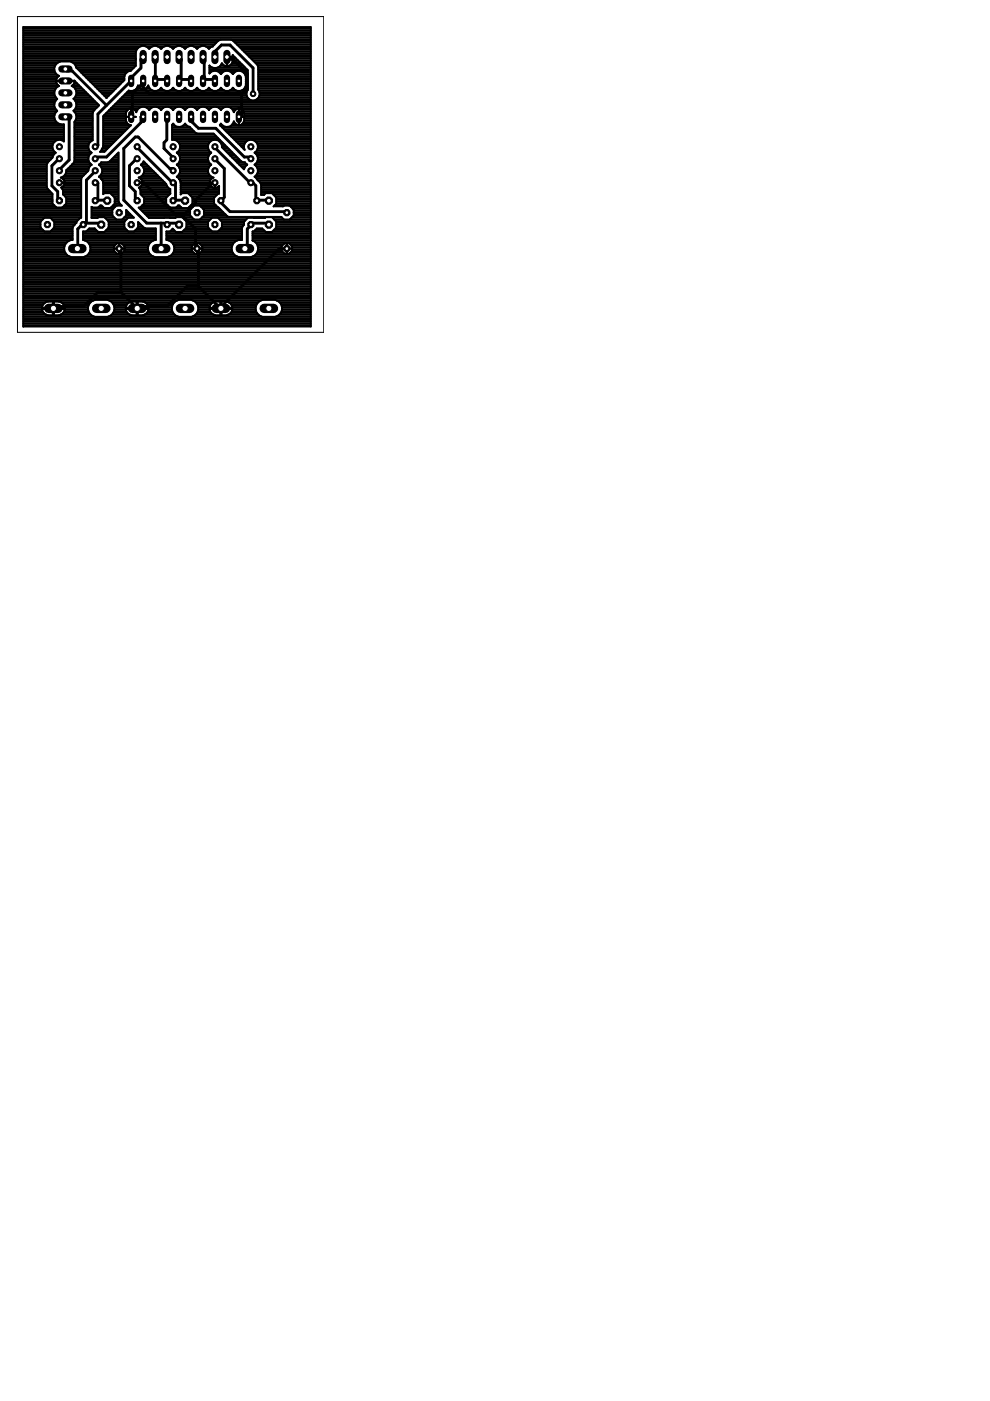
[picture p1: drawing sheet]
<svg xmlns="http://www.w3.org/2000/svg" width="210mm" height="297mm" viewBox="0 0 210 297" stroke-linecap="round" stroke-linejoin="round" font-family="sans-serif">
<g fill="none" stroke="#000" stroke-width=".61">
<path d="M13.9 14.6l.2 .4h1.2l7.3 7.3M30.4 12.1l-.5 .5v1.8l-2.4 2.4 .3 .4-5.2 5.1M32.9 12.1v4.7M32.9 16.8h2.5v.4M32.9 16.8v.4M38 12.1l.4 .5v4.2M38.4 16.8h1.9l.2 .4M38.4 16.8l-.4 .4M43.1 12.1l.2 .5v4.2M43.3 16.8h1.8l.5 .4M43.3 16.8l-.2 .4M45.6 12.1l.1-.1v-1.2l1.2-1.3h1.9l4.9 4.9v5.5"/>
<path d="M48.1 12.1l.1 .5h1.2l3 3v3.1l-1.2 1.2M51.2 19.9h-19.5l-1.8-1.8 .5-.9 .1 .3-2.4 2.4v4.9h-.3M51.2 19.9v4.9h-.5M12.6 33.7l-1.6 1.4v4.3l1.2 1.2v1.8l.4 .1M13.9 24.8h.2l.6 .6v8.5l-1.9 1.8-.2 .5M20.2 38.7l.6 .1v3.6M20.2 36.2l-1.9 2v9.1M22.6 22.3l-1.8 1.9v6.7l-.6 .2M29.1 38.7l1.4 .1 6.7 6.7h1.8l2.5-2.4v-.7l3.6-3.6 .5-.1M29.1 33.7l-1.6 1.4v4.3l1.2 1.2v1.8l.4 .1M29.1 31.1l7.5 7.7h.6v3.6M30.4 24.8h-.5v1.2l-7.3 7.3h-1.8l-.6 .4"/>
<path d="M35.4 24.8v4.9l-.6 .5v1.3l1.8 1.8 .1 .4M36.7 36.2l-.1-.5h-.6l-6.7-6.7h-.6l-2.5 2.5v10.9l4.9 4.9h4.3v.3l.6-.3h1.8l.2 .3M40.5 24.8h.4v1.2l1.2 1.2h3.6l6.1 6.1h1.2l.2 .4M45.6 31.1l.1 .4 7.3 7.3h.7l.6 .6v3l2.7 .1M45.6 33.7l2 2v6.1l-.8 .7 .1 .6 1.9 1.8h11.5l.5 .2M20.8 42.4l1.9 .1M20.8 42.4l-.6 .1M21.5 47.6l-.1-.3h-3.7v.3l-1.2 .9-.1 4.2M25.3 52.7l.3 .1v9.1M34.2 47.3v5.4M37.2 42.4l2 .1M37.2 42.4l-.5 .1"/>
<path d="M38.4 45.5l3.1 3v3.7l.3 .5 .3 .1v7.9M57 47.6l-.3-.3h-3l-.5 .3-.8 .9v3.7l-.5 .5M60.8 52.7l-1.7 .1-12.2 12.2-.1 .4-4.7-4.7M25.6 61.9h-4.8l-3.1 3.1h-6.1l-.3 .4M42.1 60.7h-2.5l-4.2 4.3h-6.1l-.2 .4-3.5-3.5"/>
</g>
<g fill="none" stroke="#000" stroke-width=".42">
<path d="M4.9 5.7h61v63.5h-61zM4.9 15h6.7M4.9 19.9h6.6M4.9 19.5h6.6M4.9 19.2h6.7M4.9 18.8h6.9M4.9 18.4h7.2M4.9 18.1h7.4M4.9 17.7h7.1M4.9 17.3h7M4.9 16.9h7M4.9 16.6h7.1"/>
<path d="M4.9 16.2h7.5M4.9 15.8h7.1M4.9 15.4h6.8M4.9 14.7h6.6M4.9 14.3h6.6M4.9 13.9h6.8M4.9 13.5h7M4.9 13.2h7.5M4.9 12.8h23.9M4.9 12.4h23.9M4.9 12.1h23.9M4.9 11.7h23.9"/>
<path d="M4.9 11.3h23.9M4.9 10.9h23.9M4.9 10.6h24.1M4.9 10.2h24.4M4.9 9.8h25M4.9 9.4h40.6M4.9 9.1h40.9M4.9 8.7h41.3M4.9 8.3h61M4.9 7.9h61M4.9 7.6h61M4.9 7.2h61"/>
<path d="M4.9 6.8h61M4.9 6.4h61M4.9 6.1h61M11.5 14.3l.3-.6 .4-.4 .6-.3h2.1l.6 .3 .5 .4 .2 .6M11.5 14.3a1.57 1.57 0 0 0 1 1.8l-.5 .4-.1 .6 1.9 .1h-1.9M11.8 18.8a1.56 1.56 0 0 0 .3 2.2l-.6 .9v.6M11.9 17.2v.1M11.9 17.3l.1 .3M12 17.6l.5 .6-.7 .6M15.3 13.2h13.5M15.5 18.1h1.2M15.6 18.4h1.5"/>
<path d="M15.7 17.7h.6M15.7 17.6l-.5 .6 .8 .6M15.8 13.5h13M15.8 17.2l-1.9-.1h1.9l5.2 5.2-1.2 1.2-.2 .4v5.9a1.47 1.47 0 0 0-.9 1.2 1.47 1.47 0 0 0 .7 1.4M15.8 17.3l-.1 .3M15.8 17.2v.1M15.8 17.3h.2M15.9 18.8h1.6M16 18.8a1.59 1.59 0 0 1-.4 2.2l.4 .3 .2 .6v.6M16 13.9h12.8M16.1 19.2h1.7M16.2 14.3l6.4 6.5 3.8-3.9"/>
<path d="M16.2 19.9h2.4M16.2 19.5h2M16.2 14.3h12.2M16.5 14.7h11.5M16.9 15h10.6M17.3 15.4h9.5M17.6 15.8h8.9M18 16.2h8.4M18.4 16.6h8M18.8 16.9h7.6M19.1 17.3h6.9M19.5 17.7h6.2"/>
<path d="M19.9 18.1h5.4M20.3 18.4h4.6M20.6 18.8h4M21 19.2h3.2M21.4 19.5h2.4M21.8 19.9h1.6M26.3 16.7l.1 .2M26.4 16.7h-.1M26.6 19.9h25.7M26.9 19.5h25.4M28.4 19.2h3.9M28.8 12.4v1.5"/>
<path d="M28.8 12.4h.1M28.8 13.9l-1.1 1.1a1.4 1.4 0 0 0-1.3 1.7M28.9 18.8h.9M29.1 18.4h.3M29.4 18.4l-.1-.3a1.45 1.45 0 0 1-2 1.1l-5.4 5.4v6.5l-.2 .4M30.4 17.2v1.7M30.4 17.2h.1M30.4 18.8h.1M30.4 18.4h.1M30.4 18.1h.1M30.4 17.7h.1M30.4 17.3h.1"/>
<path d="M30.8 9.8h1.6M30.9 18.8h.9M31.3 18.4h.2M31.5 10.2h.3M33.4 9.8h1.5M33.5 19.2h1.4M34 18.8h.3M34 10.2h.3M35.9 9.8h1.6M36 19.2h1.4M36.5 10.2h.4M36.5 18.8h.4"/>
<path d="M38.4 9.8h1.6M38.5 19.2h1.4M39.1 10.2h.3M39.1 18.8h.3M41 9.8h1.6M41.1 19.2h1.4M41.6 10.2h.4M41.6 18.8h.3M43.5 9.8h1.6M43.6 19.2h1.4M44.1 10.2h.4M44.2 18.8h.3"/>
<path d="M44.4 15h.8M44.4 15.4h.2M44.4 14.7h7.9M44.4 14.3h.6M44.4 13.9h.1M45.1 9.8l-.8 .6a1.52 1.52 0 0 0-2.5 0 1.55 1.55 0 0 0-2.6 0 1.55 1.55 0 0 0-2.5 0 1.54 1.54 0 0 0-2.5 0 1.54 1.54 0 0 0-2.6 0 1.58 1.58 0 0 0-1.6-.7 1.58 1.58 0 0 0-1.2 1.3v1.4M45.1 9.8l1.2-1.2 .4-.2h2.3l.4 .2 5.2 5.2 .2 .4v4.8a1.3 1.3 0 0 1 0 1.7M45.1 9.8h.1M46 15h1.8M46.2 19.2h1.3M46.2 14.3h5.8M46.6 15.4h.5"/>
<path d="M46.7 18.8h.3M46.7 13.9h.9M46.9 15.7a1.5 1.5 0 0 1 2.5 0M46.9 15.7h-.1M47 13.5h.1M48.1 13.9h.1M48.1 13.5h.1M48.1 13.2h.1M48.1 12.8h.1M48.1 12.4h.1M48.2 12.1h1.5M48.5 15h1.8"/>
<path d="M48.7 13.9h2.9M48.7 19.2h1.4M49.1 13.5h2.1M49.1 15.4h.5M49.2 18.8h.4M49.3 13.2h1.5M49.3 11.7v.3h-1.1v2.1a1.22 1.22 0 0 0 1.1-1.2v-.8h-1.2v2a1.14 1.14 0 0 1-1-.7 1.56 1.56 0 0 1-2.7 .5v1.7a1.48 1.48 0 0 1 2.4 .1M49.3 11.7l3.2 3.2v4.1a1.35 1.35 0 0 0 0 1.7M49.3 12.8h1.2M49.3 12.4h.8M49.3 11.7h.1M49.4 15.7a1.51 1.51 0 0 1 1.6-.7 1.51 1.51 0 0 1 1.1 1.2v1.9a1.51 1.51 0 0 1-1.2 1.2 1.51 1.51 0 0 1-1.5-.7 1.49 1.49 0 0 1-2.6 0 1.49 1.49 0 0 1-2.5 0 1.48 1.48 0 0 1-2.5 0 1.5 1.5 0 0 1-2.6 0 1.49 1.49 0 0 1-2.5 0 1.49 1.49 0 0 1-2.5 0 1.49 1.49 0 0 1-1.6 .7 1.49 1.49 0 0 1-1.2-1.2 1.12 1.12 0 0 1-.9 .8 1.12 1.12 0 0 1-1.1-.5"/>
<path d="M49.4 15.7h.1M49.5 8.7h16.4M49.9 9.1h16M50.2 9.4h15.7M50.6 9.8h15.3M51 15h1.5M51 10.2h14.9M51.2 19.2h1.3M51.4 10.6h14.5M51.7 15.4h.8M51.8 18.8h.7M51.8 10.9h14.1"/>
<path d="M52 15.8h.5M52 18.4h.5M52.1 16.2h.4M52.1 18.1h.4M52.1 17.7h.4M52.1 17.3h.4M52.1 16.9h.4M52.1 16.6h.4M52.1 11.3h13.8M52.5 11.7h13.4M52.9 12.1h13M53.3 12.4h12.6"/>
<path d="M53.6 12.8h12.3M54 13.2h11.9M54.4 13.5h11.5M54.7 13.9h11.2M54.8 15h11.1M54.8 18.8h11.1M54.8 18.4h11.1M54.8 18.1h11.1M54.8 17.7h11.1M54.8 17.3h11.1M54.8 16.9h11.1M54.8 16.6h11.1"/>
<path d="M54.8 16.2h11.1M54.8 15.8h11.1M54.8 15.4h11.1M54.8 14.7h11.1M54.8 14.3h11.1M54.9 19.2h11M55 19.5h10.9M55.1 19.9h10.8M4.9 29.7h8.6M4.9 39.8h5M4.9 23.3h7M4.9 39.4h5"/>
<path d="M4.9 39h5M4.9 38.7h5M4.9 38.3h5M4.9 37.9h5M4.9 37.5h5M4.9 37.1h5M4.9 36.8h5M4.9 36.4h5M4.9 36h5M4.9 35.6h5M4.9 35.3h5M4.9 34.9h5"/>
<path d="M4.9 34.5h5.2M4.9 34.1h5.5M4.9 33.8h5.9M4.9 33.4h6.2M4.9 33h6.4M4.9 32.7h6.6M4.9 32.3h6.8M4.9 31.9h6.4M4.9 31.5h6.3M4.9 31.2h6.2M4.9 30.8h6.2M4.9 30.4h6.4"/>
<path d="M4.9 30h6.7M4.9 29.3h8.6M4.9 28.9h8.6M4.9 28.5h8.6M4.9 28.2h8.6M4.9 27.8h8.6M4.9 27.4h8.6M4.9 27h8.6M4.9 26.7h8.6M4.9 26.3h7.7M4.9 25.9h7.1M4.9 25.5h6.8"/>
<path d="M4.9 25.2h6.7M4.9 24.8h6.6M4.9 24.4h6.6M4.9 24h6.8M4.9 23.7h7.1M4.9 22.9h6.8M4.9 22.5h6.6M4.9 22.2h6.6M4.9 21.8h6.7M4.9 21.4h6.8M4.9 21h7.2M4.9 20.7h7"/>
<path d="M4.9 20.3h6.7M9.9 34.9v4.7l.2 .4 1 1.1v1.3M10.1 34.5l-.2 .4M11.1 30.8v.6l.2 .6 .4 .4M11.5 22.5l.3 .6 .3 .4a1.62 1.62 0 0 0-.4 2 1.62 1.62 0 0 0 1.8 .9v3.6l-.6-.3M11.7 32.4l-.4 .4-.2 .6-1 1.1M11.7 32.4h.1M12.3 29.7l-.6 .2-.6 .9M12.6 38.7h1.1M12.6 38.7v.1M13.3 37.5h4.1M13.3 37.9h3.9"/>
<path d="M13.5 39.4h3.7M13.6 38.3h3.6M13.7 39l-.3 .5-.4 .3M13.7 39h3.5M13.7 38.7v.3M13.7 38.7h3.5M13.7 37.1h4.1M13.9 36.8h4.2M14.1 36.4h4.4M14.1 36h4.6M14.5 35.6h4.3M14.9 35.3h4.1"/>
<path d="M15.3 34.9h4.1M15.6 34.5h3.4M15.7 21h4M15.7 23.7h4M15.8 34.1h3M15.8 29.7h3.8M15.8 23.3h4.2M15.8 33.8h2.9M15.8 33.4h2.9M15.8 33h3.1M15.8 32.7h3.3M15.8 32.3h3.5"/>
<path d="M15.8 31.9h3.1M15.8 31.5h3M15.8 31.2h2.9M15.8 30.8h3M15.8 30.4h3.1M15.8 30h3.4M15.8 29.3h3.8M15.8 28.9h3.8M15.8 28.5h3.8M15.8 28.2h3.8M15.8 27.8h3.8M15.8 27.4h3.8"/>
<path d="M15.8 27h3.8M15.8 26.7h3.8M15.8 26.3h3.8M15.8 25.9h3.8M15.9 20.7h3.4M16 21.4h4.1M16 25.5h3.6M16 24h3.6M16 22.9h4.4M16.1 20.3h2.9M16.1 21.8h4.4M16.2 25.2h3.4"/>
<path d="M16.2 24.4h3.4M16.2 22.5l-.2 .6-.4 .4a1.55 1.55 0 0 1 .2 2.3v8.3l-.2 .4-1.5 1.6a1.42 1.42 0 0 1-1.2 1.6 1.11 1.11 0 0 1 .8 1M16.2 24.8h3.4M16.2 22.5h4.6M16.2 22.2h4.6M17.2 39.8h-4.2l.4 .6v.8l.7 .7v1.3M17.4 37.5l-.2 .5v8.1l-1 .9v.3l-.3 .3M19.4 32.4a1.51 1.51 0 0 0 0 2.5M19.4 34.9a1.36 1.36 0 0 0-.7 1.3l-1.3 1.3M19.4 32.4h.1M21 34.9l.5-.5h1.3l.4-.2 1.9-1.9v10.4l.7 .9h-1.1l-.9 .9v1.2l.9 .8h1.2l.9-.8v-1.2l1.6 1.6h-1.2l-.8 .9v1.2l.8 .9h1.2l.9-.9v-1.1l1.2 1.2 .4 .1h2.1v2.5a1.83 1.83 0 0 0-1.7 1.7 1.83 1.83 0 0 0 1.5 1.9h2.7a1.83 1.83 0 0 0 1.5-1.9 1.83 1.83 0 0 0-1.7-1.7v-1.8h.7l.6-.6 .7 .7h1.3l.9-.9v-1.3l-.9-1h-1.3l-.1 .2h-5.6l-2.2-2.2h.3l.9-.8M21 34.9a1.47 1.47 0 0 1 0 2.6l.5 .4"/>
<path d="M21 34.9h4.1M21.1 37.5h4M21.3 37.1h3.8M21.4 35.3h3.7M21.4 34.5h3.7M21.5 37.9h3.6M21.5 31.9h.9M21.5 37.9l.3 .3M21.5 36.8h3.6M21.6 35.6h3.5M21.7 36.4h3.4M21.7 36h3.4"/>
<path d="M21.7 31.5h1.1M21.7 31.5h.1M21.8 38.2l.1 .4v2.6l.2-.2h1.3l.9 .9v1.3l-.9 .9h-1.3l-.6-.5h-.2l-.5 .4h-1.2l-.2-.1v2.3l2.7-.2 1 1v1.3l-1 .9h-1.3l-.7-.8h-1.2l-.6 .7h-.7v1.8a1.84 1.84 0 0 1 1.6 1.7 1.84 1.84 0 0 1-1.5 1.9h-2.7a1.83 1.83 0 0 1-1.4-2 1.83 1.83 0 0 1 1.8-1.6v-2.6l.5-.7M21.8 38.3h3.3M21.8 31.2h1.4M21.9 29.7h2.8M21.9 39.8h3.2M21.9 39.4h3.2M21.9 39h3.2M21.9 38.7h3.2M21.9 30.8h1.6M21.9 30.4h2"/>
<path d="M21.9 30h2.4M21.9 29.3h3.1M21.9 28.9h3.5M21.9 28.5h3.9M21.9 28.2h4.2M21.9 27.8h4.6M21.9 27.4h5M21.9 27h5.4M21.9 26.7h5.7M21.9 26.3h5.2M21.9 25.9h4.9M21.9 25.5h4.8"/>
<path d="M21.9 25.2h4.8M21.9 24.8h4.8M22.1 24.4h4.6M22.1 20.3h1M22.5 24h4.2M22.5 20.7h.2M22.8 23.7h4M23.2 23.3h3.9M23.3 34.1h1.8M23.5 23h.1M23.6 22.9h5.9M23.7 33.8h1.4"/>
<path d="M24 22.5h41.9M24.1 33.4h1M24.3 22.2h41.6M24.4 33h.7M24.7 21.8h41.2M24.8 32.7h.3M25.1 21.4h40.8M25.5 21h27.3M25.8 20.7h26.7M26.2 20.3h26.1M26.7 24.8h2.1M26.7 25.5l.4 .8"/>
<path d="M27.1 26.3l.6 .2-5.6 5.7h-.9l.5-.7M27.8 23v1.8M27.8 23.3h.1M27.8 24.4h.1M27.8 24h.1M27.8 23.7h.1M28.6 23.3h.5M28.9 23.7h.1M29.1 38.7h1.1M29.1 38.7v.1M29.1 23.3l-.2 .5a1.13 1.13 0 0 0-1.2-.8 1.13 1.13 0 0 0-1 1v1.5M29.1 23.3a1.51 1.51 0 0 1 2.5 0"/>
<path d="M29.5 39.8l.3 .6v.8l.8 .7v1.3M29.5 39.8h6.1M29.7 37.5h4M29.8 37.9h4.3M29.9 34.9h1.2M30 39.4h5.4M30.1 38.3h4.4M30.2 39h5M30.2 38.7l-.2 .6-.5 .5M30.2 38.7h4.7M30.2 37.1h3.2M30.2 35.3h1.3"/>
<path d="M30.3 34.5h.5M30.3 34.5l-.4 .4a1.48 1.48 0 0 1 .7 1.6 1.48 1.48 0 0 1-1.2 1.2l.6 .4 .2 .6M30.3 34.5l.1-.3 4.8 4.8M30.4 36.8h2.6M30.5 35.6h1.4M30.6 36.4h2M30.6 36h1.7M31.2 22.9h.8M31.6 23.3h.1M31.6 23.3a1.51 1.51 0 0 1 2.5 0M33.8 22.9h.7M34.1 23.3h.1"/>
<path d="M34.2 23.3a1.51 1.51 0 0 1 2.5 0M35.2 39h.1M35.2 39l.3 .6 .6 .5v1M36.3 22.9h.8M36.5 29.3h9.7M36.5 28.9h9.3M36.5 28.5h9M36.5 28.2h4.9M36.5 27.8h4.6M36.5 27.4h4.2M36.5 27h3.8M36.5 26.7h.6"/>
<path d="M36.7 26.3h.1M36.7 26.3l-.2 .2v3.2h10.1M36.7 23.3h.1M36.7 26.3l.4 .4M36.7 23.3a1.51 1.51 0 0 1 2.5 0M37 29.7l.5 .2 .5 .4 .2 .5M37.1 26.7l.6 .2h.6l.5-.2M37.5 32.4h.1M37.5 34.9a1.49 1.49 0 0 1 0 2.6l.5 .4M37.5 32.4a1.51 1.51 0 0 1 0 2.5M37.5 34.9h7.2M37.6 37.5h7.3"/>
<path d="M37.6 32.3h7.1M37.7 30h6.9M37.8 32.7h6.7M37.8 37.1h6.6M37.8 35.3h6.6M37.9 34.5h6.5M37.9 37.9h7M38 37.9l.2 .3M38 31.9h6.3M38 30.4h6.3M38 33h6.3M38.1 36.8h6.1"/>
<path d="M38.1 35.6h6.1M38.1 34.1h6.1M38.1 31.5h6.1M38.1 30.8h6M38.2 30.8v.6l-.2 .6-.5 .4M38.2 36.4h5.9M38.2 36h5.9M38.2 33.8h5.9M38.2 33.4h5.9M38.2 31.2h5.9M38.2 38.2l.1 .4M38.2 38.3h6.4"/>
<path d="M38.3 38.6v2.6l.3-.2h1.3l.9 .9v1.3l-.9 .9h-1.3l-.6-.5h-.2l-.5 .4h-1.2l-.9-.8M38.3 39.8h6.8M38.3 39.4h6.4M38.3 39h6.2M38.3 38.7h6.2M38.8 26.7h.8M38.9 22.9h.7M39.2 26.3h.1M39.2 26.3l-.4 .4M39.2 23.3a1.5 1.5 0 0 1 2.6 0M39.2 23.3h.1M39.3 26.3l.4 .4"/>
<path d="M39.7 26.7l.5 .2 1.2 1.3M41.4 22.9h.8M41.4 28.2l.4 .1h3.5l5.9 5.9 .7 .2 .5 .5M41.8 23.3a1.48 1.48 0 0 1 2.5 0M41.8 23.3h.1M43.9 22.9h.8M44.3 23.3h.1M44.3 23.3a1.5 1.5 0 0 1 2.5 0h.1M44.5 38.7h1.1v1.2M44.5 38.7v.3M44.5 39l.2 .5 .4 .3M44.7 32.4a1.51 1.51 0 0 0 0 2.5"/>
<path d="M44.7 34.9h.1a1.49 1.49 0 0 0-.7 1.6 1.49 1.49 0 0 0 1.2 1.2l-.4 .2M44.7 32.4h.1M44.9 37.9l-.4 .8M45.1 39.8h.9M45.3 29.7a1.49 1.49 0 0 0-1.2 1.1 1.49 1.49 0 0 0 .6 1.6M45.6 39.8h.1M45.6 39.4h.1M45.6 39h.1M45.9 29.7a1.46 1.46 0 0 1 1.2 1.5l4.6 4.7 .2-.5 .5-.5M46 39.8h.4M46.4 39.5v1.6h-.2l-.8 .8v1.3M46.4 39.5l-.4 .3"/>
<path d="M46.4 39.5h.1M46.5 22.9h.7M46.6 30h.4M46.8 26.7h.5M46.8 26.3h.1M46.8 26.3l-.1 .3 5.2 5.2-.2-1M46.8 26.3l.5 .4M46.8 23.3h.1M46.9 30.4h.4M47 30.8h.7M47.1 31.2h1M47.1 27h18.8"/>
<path d="M47.3 26.7l.5 .2h.6l.6-.2M47.4 31.5h1.1M47.5 27.4h18.4M47.7 31.9h1.2M47.9 27.8h18M48.1 32.3h1.1M48.3 28.2h17.6M48.5 32.7h1.1M48.6 28.5h17.3M48.9 33h1.1M49 26.7h16.9M49 28.9h16.9"/>
<path d="M49 22.9h16.9M49.2 33.4h1.1M49.3 26.3h.6M49.4 26.3l-.4 .4M49.4 26.3l.2-.6 .3 .6M49.4 23.3h.5M49.4 29.3h16.5M49.5 25.9h.2M49.5 23.7h.1M49.6 33.8h1.1M49.8 29.7h16.1M49.9 26.3a1.16 1.16 0 0 0 1.5 0"/>
<path d="M50 34.1h1.1M50.1 30h2.1M50.4 34.5h1.6M50.5 30.4h1.4M50.7 24.8h1.1M50.7 23v3.5M50.7 23.3h.1M50.7 26.3h.1M50.7 25.9h.1M50.7 25.5h.1M50.7 25.2h.1M50.7 24.8h.1"/>
<path d="M50.7 24.4h.1M50.7 24h.1M50.7 23.7h.1M50.7 34.9h1.6M50.9 30.8h.9M51.1 35.3h.9M51.2 31.2h.5M51.4 23.3l.4 .6v1.6M51.4 23.3a1.11 1.11 0 0 0-1.8 .5 1.52 1.52 0 0 0-1.2-1.2 1.52 1.52 0 0 0-1.5 .7M51.4 26.3h14.5M51.4 23.3h14.5M51.5 35.6h.3"/>
<path d="M51.6 31.5h.2M51.7 25.9h14.2M51.7 23.7h14.2M51.8 25.5l-.4 .8M51.8 25.5h14.1M51.8 25.2h14.1M51.8 24.8h14.1M51.8 24.4h14.1M51.8 24h14.1M52.5 20.7a1.42 1.42 0 0 0 2.3 0M52.9 29.7l-.5 .2-.5 .4-.2 .5M53.5 29.7l.5 .2 .7 .9"/>
<path d="M54 32.4h.1M54 34.9a1.47 1.47 0 0 1 0 2.6l.4 .4M54 32.4a1.48 1.48 0 0 1 .4 2.1M54 34.9h11.9M54.1 37.5h11.8M54.1 32.3h11.8M54.2 30h11.7M54.3 32.7h11.6M54.3 37.1h11.6M54.4 35.3h11.5M54.4 34.5h11.5M54.4 37.9l.8 .9 .2 .4v2.1h.6l.3-.3h1.4l.9 .9v1.3l-.6 .6 3.4-.2 .9 .9v1.2l-.9 .8h-1.2l-.6-.5h-11l-.4-.2-2.8-2.6"/>
<path d="M54.4 34.5l-.4 .4M54.4 37.9h11.5M54.5 31.9h11.4M54.5 30.4h11.4M54.5 21h11.4M54.5 33h11.4M54.5 36.8h11.4M54.6 35.6h11.3M54.6 34.1h11.3M54.6 31.5h11.3M54.7 30.8h11.2M54.7 30.8v.6l-.3 .6-.4 .4"/>
<path d="M54.7 36.4h11.2M54.7 36h11.2M54.7 33.8h11.2M54.7 33.4h11.2M54.7 31.2h11.2M54.7 38.3h11.2M54.8 20.7h11.1M55 20.3h10.9M55.1 38.7h10.8M55.3 39h10.6M55.4 39.8h10.5M55.4 39.4h10.5"/>
<path d="M4.9 47.6h3.7M4.9 60h61M4.9 59.6h61M4.9 59.2h61M4.9 58.9h61M4.9 58.5h61M4.9 58.1h61M4.9 57.7h61M4.9 57.4h61M4.9 57h61M4.9 56.6h61M4.9 56.2h61"/>
<path d="M4.9 55.9h61M4.9 55.5h61M4.9 55.1h61M4.9 54.7h61M4.9 54.4h9.8M4.9 54h9.3M4.9 53.6h8.9M4.9 53.2h8.8M4.9 52.9h8.7M4.9 52.5h8.7M4.9 52.1h8.8M4.9 51.8h8.9"/>
<path d="M4.9 51.4h9.3M4.9 51h9.9M4.9 50.6h10.5M4.9 50.2h10.5M4.9 49.9h10.5M4.9 49.5h10.5M4.9 49.1h10.5M4.9 48.7h4.2M4.9 48.4h3.8M4.9 48h3.7M4.9 47.2h3.7M4.9 46.9h3.8"/>
<path d="M4.9 46.5h4.2M4.9 46.1h12.3M4.9 45.8h12.3M4.9 45.4h12.3M4.9 45h12.3M4.9 44.6h12.3M4.9 44.3h12.3M4.9 43.9h7M4.9 43.5h6.6M4.9 43.1h6.2M4.9 42.8h6.2M4.9 42.4h6.2"/>
<path d="M4.9 42h6.2M4.9 41.6h6.2M4.9 41.3h6.2M4.9 40.9h6M4.9 40.5h5.7M4.9 40.1h5.3M11 48.7h4.4M11 46.5h5.7M11.1 42.4v.8M11.1 43.2l.9 .8h1.2l.9-.8M11.4 48.4h4M11.4 46.9h4.9"/>
<path d="M11.5 48h4M11.5 47.2h4.7M13.3 40.1h3.9M13.3 43.9h3.9M13.4 40.9h3.8M13.4 40.5h3.8M13.4 41.3h3.8M13.7 43.5h3.5M13.8 41.6h3.4M14.1 43.1h3.1M14.1 42.8h3.1M14.1 42.4h3.1"/>
<path d="M14.1 42h3.1M15.9 47.6h-4.4M17.6 50.6h15.4M17.6 50.2h15.4M17.6 49.9h15.4M17.6 49.5h15.4M17.6 49.1h3.1M18 51h14.6M18.1 54.4h14.4M18.6 51.4h13.3M18.6 48.7h1.8M18.6 54h13.3"/>
<path d="M18.9 53.6h5.7M18.9 51.8h5.7M19.1 52.1h5.2M19.1 53.2h5.1M19.2 52.9h5M19.2 52.5h5M19.4 46.1h1.3M19.4 45.8h4.5M19.4 45.4h4.4M19.4 45h4.4M19.4 44.6h4.4M19.4 44.3h4.6"/>
<path d="M19.4 43.9h.1M20.9 43.9h.9M21.9 40.9h3.2M21.9 40.5h3.2M21.9 40.1h3.2M22.2 49.1h10.8M22.2 46.1h2M22.6 48.7h4.3M22.6 46.5h2M22.9 48.4h3.6M22.9 46.9h3.6M23.1 47.6h3.3"/>
<path d="M23.1 48h3.3M23.1 47.2h3.3M23.6 43.9h.8M23.7 41.3h1.4M24 43.5h1.7M24.1 41.6h1M24.2 52.7h2.2M24.3 43.1h1.1M24.3 42.8h.9M24.3 42.4h.8M24.3 42h.8M25.3 51.6v2.2"/>
<path d="M25.3 53.6h.1M25.3 53.2h.1M25.3 52.9h.1M25.3 52.5h.1M25.3 52.1h.1M25.3 51.8h.1M25.9 51.8h5.7M25.9 53.6h5.7M25.9 46.5h.9M26.3 52.1h5.2M26.3 53.2h5.2M26.3 46.1h2"/>
<path d="M26.4 52.9h5M26.4 52.5h5M26.7 45.8h1.3M26.8 45.4h.8M26.8 45h.4M26.8 44.6h.1M28.8 48.7h4.2M29.1 48.4h1.7M29.3 47.6h.5M29.3 48h.9M29.3 47.2h.2M29.6 44.3h10.9"/>
<path d="M29.7 40.1h6.4M29.8 40.9h6.3M29.8 40.5h6.3M29.8 43.9h6.2M29.9 41.3h6M30 44.6h10.3M30.2 43.5h5.4M30.3 41.6h5.2M30.4 45h9.9M30.6 43.1h4.6M30.6 42.8h4.6M30.6 42.4h4.6"/>
<path d="M30.6 42h4.6M30.8 45.4h9.5M31.1 45.8h9.3M31.5 46.1h5.7M35.3 50.6h16M35.3 50.2h16M35.3 49.9h16M35.3 49.5h16M35.3 49.1h2M35.8 51h14.5M35.8 54.4h14.4M36 46.1l.1 .1"/>
<path d="M36.1 41.1l-.9 .8v1.3M36.1 41.1h.1M36.4 51.4h13.3M36.4 48.7h.5M36.4 54h13.3M36.7 51.8h4.4M36.7 53.6h4.4M36.9 52.1h3.9M36.9 53.2h3.8M37 52.9h3.7M37 52.5h3.7M37.4 43.9h1"/>
<path d="M38.3 40.9h8.1M38.3 40.5h8.1M38.3 40.1h8.1M38.7 49.1h12.6M38.7 46.1h2M39.1 48.7h5.5M39.1 46.5h2M39.4 48.4h4.9M39.5 46.9h4.7M39.5 47.6h4.6M39.5 48h4.6M39.5 47.2h4.6"/>
<path d="M40.1 43.9h.8M40.2 41.3h5.8M40.5 43.5h5.2M40.6 41.6h5.1M40.7 52.7h2.2M40.8 43.1h4.6M40.8 42.8h4.6M40.8 42.4h4.6M40.8 42h4.6M41.8 51.6v2.2M41.8 53.6h.1M41.8 53.2h.1"/>
<path d="M41.8 52.9h.1M41.8 52.5h.1M41.8 52.1h.1M41.8 51.8h.1M42.4 51.8h7M42.4 53.6h7M42.4 46.5h2.2M42.7 43.9h3.4M42.8 52.1h6.4M42.8 53.2h6.4M42.8 46.1h13.5M42.9 52.9h6.2"/>
<path d="M42.9 52.5h6.2M43 44.3h3.6M43.2 45.8h4.9M43.2 45.4h4.5M43.2 45h4.1M43.2 44.6h3.7M46.5 48.7h4.8M46.5 46.5h5.7M46.9 48.4h4.4M46.9 46.9h5M47.1 47.6h4.6M47.1 48h4.3"/>
<path d="M47.1 47.2h4.6M47.8 45.5h.1M52.6 46.1l3.6 .1 .1-.2h1.4l.9 1v1.3l-.9 .9h-1.4l-.7-.8h-1.1l-.7 .7h-.2v1.9a1.82 1.82 0 0 1 1.1 1.9 1.82 1.82 0 0 1-1.4 1.6h-2.7a1.85 1.85 0 0 1-1.5-2.2 1.85 1.85 0 0 1 2.2-1.4v-2.6l.4-.6v-.7zM53.6 51h12.3M53.6 50.6h12.3M53.6 50.2h12.3M53.6 49.9h12.3M53.6 49.5h12.3M53.6 49.1h2.7M53.6 54.4h12.3M54.1 51.4h11.8M54.1 48.7h1.8"/>
<path d="M54.2 54h11.7M54.5 51.8h5.7M54.5 53.6h5.7M54.6 53.2h5.2M54.6 52.1h5.2M54.7 52.9h5M54.7 52.5h5M55.4 41.3h.6M55.4 40.9h10.5M55.4 40.5h10.5M55.4 40.1h10.5M57.7 49.1h8.2"/>
<path d="M57.7 46.1h2.1M58 41.3h7.9M58.1 48.7h7.8M58.1 46.5h2.1M58.3 43.5h7.6M58.3 41.6h7.6M58.5 48.4h7.4M58.5 46.9h7.4M58.6 47.6h7.3M58.6 48h7.3M58.6 47.2h7.3M58.6 43.1h7.3"/>
<path d="M58.6 42.8h7.3M58.6 42.4h7.3M58.6 42h7.3M59.7 52.7h2.2M60.8 51.6v2.2M60.8 53.6h.1M60.8 53.2h.1M60.8 52.9h.1M60.8 52.5h.1M60.8 52.1h.1M60.8 51.8h.1M61.4 51.8h4.5"/>
<path d="M61.5 53.6h4.4M61.5 46.5h4.4M61.7 43.9h4.2M61.8 52.1h4.1M61.8 53.2h4.1M61.8 46.1h4.1M61.9 52.9h4M61.9 52.5h4M62.1 44.3h3.8M62.2 45.8h3.7M62.3 45.4h3.6M62.3 45h3.6"/>
<path d="M62.3 44.6h3.6M4.9 69h61M4.9 68.6h61M4.9 68.2h61M4.9 67.8h61M4.9 67.5h61M4.9 67.1h15M4.9 66.7h4.9M4.9 66.3h4.3M4.9 66h4.1M4.9 65.6h4M4.9 65.2h4"/>
<path d="M4.9 64.9h4.1M4.9 64.5h4.3M4.9 64.1h4.8M4.9 63.7h14.9M4.9 63.4h61M4.9 63h61M4.9 62.6h61M4.9 62.2h61M4.9 61.8h61M4.9 61.5h61M4.9 61.1h61M4.9 60.7h61"/>
<path d="M4.9 60.3h61M11.2 66.7h.3M11.2 66.3h.3M11.2 66h.3M11.2 65.6h.3M11.2 65.2h.3M11.2 64.9h.3M11.2 64.5h.3M11.2 64.1h.3M12.9 66.7h6.4M13 64.1h6.2M13.4 66.3h5.5"/>
<path d="M13.4 66.3l.4-.8h-4.9l.2 .6 .3 .4a2.17 2.17 0 0 0 1.8 .3v-2.9a2.08 2.08 0 0 0-1.6 .3 1.31 1.31 0 0 0-.7 1.1h4.9a1.45 1.45 0 0 0-1.4-1.4h-.9v2.9l1.4-.1M13.4 66.3l-.5 .4M13.4 64.5h5.5M13.6 66h5.2M13.7 64.9h5.1M13.7 65.6h5M13.7 65.2h5M18.9 64.4l.6-.5 .6-.3h2.7a1.83 1.83 0 0 1 1.5 1.8 1.83 1.83 0 0 1-1.5 1.8h-2.7a1.83 1.83 0 0 1-1.2-2.8zM23.1 67.1h14.6M23.2 63.7h14.3M23.7 66.7h3.8M23.7 64.1h3.7"/>
<path d="M24 66.3h3M24 64.5h3M24.2 66h2.6M24.2 64.9h2.6M24.3 65.6h2.4M24.3 65.2h2.3M27 64.5l.3-.3a2.08 2.08 0 0 1 1.7-.3v2.9a1.71 1.71 0 0 1-2.3-1.1l-.1-.2h4.9l-.3 .8M27 64.5l-.4 .8h4.9a1.45 1.45 0 0 0-1.3-1.4h-1v2.9a2.07 2.07 0 0 0 2-.5M29 66.7h.2M29 66.3h.2M29 66h.2M29 65.6h.2"/>
<path d="M29 65.2h.2M29 64.9h.2M29 64.5h.2M29 64.1h.2M30.6 66.7h6.4M30.7 64.1h6.3M31.2 66.3h5.5M31.2 64.5h5.5M31.4 66h5.1M31.4 64.9h5.1M31.5 65.6h4.9M31.5 65.2h4.9"/>
<path d="M36.7 64.4l.5-.5 .7-.3h2.7a1.83 1.83 0 0 1 1.5 1.8 1.83 1.83 0 0 1-1.5 1.8h-2.7a1.84 1.84 0 0 1-1.2-2.8zM40.8 67.1h14.6M40.9 63.7h14.4M41.4 66.7h3.9M41.5 64.1h3.7M41.8 66.3h3M41.8 64.5h2.9M41.9 66h2.6M42 64.9h2.5M42 65.6h2.4M42 65.2h2.4M44.7 64.5l-.3 .8h4.9a1.41 1.41 0 0 0-1.3-1.4h-1v2.9a2.07 2.07 0 0 0 1.9-.5"/>
<path d="M44.7 64.5l.4-.3a2.06 2.06 0 0 1 1.6-.3v2.9l-1.4-.1M46.7 66.7h.3M46.7 66.3h.3M46.7 66h.3M46.7 65.6h.3M46.7 65.2h.3M46.7 64.9h.3M46.7 64.5h.3M46.7 64.1h.3M48.4 66.7h6.4M48.5 64.1h6.3M48.9 66.3l.4-.8h-4.9l.3 .8 .6 .4"/>
<path d="M48.9 66.3h5.6M49 64.5h5.4M49.2 66h5.1M49.2 64.9h5.1M49.3 65.6h4.9M49.3 65.2h4.9M54.5 64.4l.5-.5 .6-.3h2.8a1.83 1.83 0 0 1 1.4 1.8 1.83 1.83 0 0 1-1.4 1.8h-2.8a1.84 1.84 0 0 1-1.1-2.8zM58.6 67.1h7.3M58.7 63.7h7.2M59.2 66.7h6.7M59.2 64.1h6.7M59.5 66.3h6.4"/>
<path d="M59.6 64.5h6.3M59.7 66h6.2M59.7 64.9h6.2M59.8 65.6h6.1M59.8 65.2h6.1"/>
<circle cx="10" cy="47.6" r="1.59"/>
<circle cx="25.3" cy="52.7" r="1.21"/>
<circle cx="41.8" cy="52.7" r="1.2"/>
<circle cx="41.8" cy="45.1" r="1.6"/>
<circle cx="45.6" cy="47.6" r="1.59"/>
<circle cx="60.8" cy="52.7" r="1.21"/>
</g>
<path d="M27.8 24.1v1.3" fill="none" stroke="#000" stroke-width="1.3"/>
<circle cx="27.8" cy="24.8" r=".4" fill="#fff" stroke="#000" stroke-width=".21"/>
<path d="M30.4 24.1v1.3" fill="none" stroke="#000" stroke-width="1.3"/>
<circle cx="30.4" cy="24.8" r=".4" fill="#fff" stroke="#000" stroke-width=".21"/>
<path d="M43.1 24.1v1.3" fill="none" stroke="#000" stroke-width="1.3"/>
<circle cx="43.1" cy="24.8" r=".4" fill="#fff" stroke="#000" stroke-width=".21"/>
<path d="M45.6 24.1v1.3" fill="none" stroke="#000" stroke-width="1.3"/>
<circle cx="45.6" cy="24.8" r=".4" fill="#fff" stroke="#000" stroke-width=".21"/>
<path d="M32.9 24.1v1.3" fill="none" stroke="#000" stroke-width="1.3"/>
<circle cx="32.9" cy="24.8" r=".4" fill="#fff" stroke="#000" stroke-width=".21"/>
<path d="M35.4 24.1v1.3" fill="none" stroke="#000" stroke-width="1.3"/>
<circle cx="35.4" cy="24.8" r=".4" fill="#fff" stroke="#000" stroke-width=".21"/>
<path d="M40.5 24.1v1.3" fill="none" stroke="#000" stroke-width="1.3"/>
<circle cx="40.5" cy="24.8" r=".4" fill="#fff" stroke="#000" stroke-width=".21"/>
<path d="M38 24.1v1.3" fill="none" stroke="#000" stroke-width="1.3"/>
<circle cx="38" cy="24.8" r=".4" fill="#fff" stroke="#000" stroke-width=".21"/>
<path d="M48.1 24.1v1.3" fill="none" stroke="#000" stroke-width="1.3"/>
<circle cx="48.1" cy="24.8" r=".4" fill="#fff" stroke="#000" stroke-width=".21"/>
<path d="M50.7 24.1v1.3" fill="none" stroke="#000" stroke-width="1.3"/>
<circle cx="50.7" cy="24.8" r=".4" fill="#fff" stroke="#000" stroke-width=".21"/>
<path d="M50.7 16.5v1.3" fill="none" stroke="#000" stroke-width="1.3"/>
<circle cx="50.7" cy="17.2" r=".4" fill="#fff" stroke="#000" stroke-width=".21"/>
<path d="M48.1 16.5v1.3" fill="none" stroke="#000" stroke-width="1.3"/>
<circle cx="48.1" cy="17.2" r=".4" fill="#fff" stroke="#000" stroke-width=".21"/>
<path d="M45.6 16.5v1.3" fill="none" stroke="#000" stroke-width="1.3"/>
<circle cx="45.6" cy="17.2" r=".4" fill="#fff" stroke="#000" stroke-width=".21"/>
<path d="M43.1 16.5v1.3" fill="none" stroke="#000" stroke-width="1.3"/>
<circle cx="43.1" cy="17.2" r=".4" fill="#fff" stroke="#000" stroke-width=".21"/>
<path d="M40.5 16.5v1.3" fill="none" stroke="#000" stroke-width="1.3"/>
<circle cx="40.5" cy="17.2" r=".4" fill="#fff" stroke="#000" stroke-width=".21"/>
<path d="M38 16.5v1.3" fill="none" stroke="#000" stroke-width="1.3"/>
<circle cx="38" cy="17.2" r=".4" fill="#fff" stroke="#000" stroke-width=".21"/>
<path d="M35.4 16.5v1.3" fill="none" stroke="#000" stroke-width="1.3"/>
<circle cx="35.4" cy="17.2" r=".4" fill="#fff" stroke="#000" stroke-width=".21"/>
<path d="M32.9 16.5v1.3" fill="none" stroke="#000" stroke-width="1.3"/>
<circle cx="32.9" cy="17.2" r=".4" fill="#fff" stroke="#000" stroke-width=".21"/>
<path d="M30.4 16.5v1.3" fill="none" stroke="#000" stroke-width="1.3"/>
<circle cx="30.4" cy="17.2" r=".4" fill="#fff" stroke="#000" stroke-width=".21"/>
<path d="M27.8 16.5v1.3" fill="none" stroke="#000" stroke-width="1.3"/>
<circle cx="27.8" cy="17.2" r=".4" fill="#fff" stroke="#000" stroke-width=".21"/>
<circle cx="29.1" cy="31.1" r=".66" fill="#000" stroke="#000" stroke-width=".21"/>
<circle cx="29.1" cy="31.1" r=".4" fill="#fff" stroke="#000" stroke-width=".21"/>
<circle cx="29.1" cy="33.7" r=".66" fill="#000" stroke="#000" stroke-width=".21"/>
<circle cx="29.1" cy="33.7" r=".4" fill="#fff" stroke="#000" stroke-width=".21"/>
<circle cx="36.7" cy="33.7" r=".66" fill="#000" stroke="#000" stroke-width=".21"/>
<circle cx="36.7" cy="33.7" r=".4" fill="#fff" stroke="#000" stroke-width=".21"/>
<circle cx="36.7" cy="31.1" r=".66" fill="#000" stroke="#000" stroke-width=".21"/>
<circle cx="36.7" cy="31.1" r=".4" fill="#fff" stroke="#000" stroke-width=".21"/>
<circle cx="29.1" cy="36.2" r=".66" fill="#000" stroke="#000" stroke-width=".21"/>
<circle cx="29.1" cy="36.2" r=".4" fill="#fff" stroke="#000" stroke-width=".21"/>
<circle cx="29.1" cy="38.7" r=".66" fill="#000" stroke="#000" stroke-width=".21"/>
<circle cx="29.1" cy="38.7" r=".4" fill="#fff" stroke="#000" stroke-width=".21"/>
<circle cx="36.7" cy="36.2" r=".66" fill="#000" stroke="#000" stroke-width=".21"/>
<circle cx="36.7" cy="36.2" r=".4" fill="#fff" stroke="#000" stroke-width=".21"/>
<circle cx="36.7" cy="38.7" r=".66" fill="#000" stroke="#000" stroke-width=".21"/>
<circle cx="36.7" cy="38.7" r=".4" fill="#fff" stroke="#000" stroke-width=".21"/>
<circle cx="45.6" cy="31.1" r=".66" fill="#000" stroke="#000" stroke-width=".21"/>
<circle cx="45.6" cy="31.1" r=".4" fill="#fff" stroke="#000" stroke-width=".21"/>
<circle cx="45.6" cy="33.7" r=".66" fill="#000" stroke="#000" stroke-width=".21"/>
<circle cx="45.6" cy="33.7" r=".4" fill="#fff" stroke="#000" stroke-width=".21"/>
<circle cx="53.2" cy="33.7" r=".66" fill="#000" stroke="#000" stroke-width=".21"/>
<circle cx="53.2" cy="33.7" r=".4" fill="#fff" stroke="#000" stroke-width=".21"/>
<circle cx="53.2" cy="31.1" r=".66" fill="#000" stroke="#000" stroke-width=".21"/>
<circle cx="53.2" cy="31.1" r=".4" fill="#fff" stroke="#000" stroke-width=".21"/>
<circle cx="45.6" cy="36.2" r=".66" fill="#000" stroke="#000" stroke-width=".21"/>
<circle cx="45.6" cy="36.2" r=".4" fill="#fff" stroke="#000" stroke-width=".21"/>
<circle cx="45.6" cy="38.7" r=".66" fill="#000" stroke="#000" stroke-width=".21"/>
<circle cx="45.6" cy="38.7" r=".4" fill="#fff" stroke="#000" stroke-width=".21"/>
<circle cx="53.2" cy="36.2" r=".66" fill="#000" stroke="#000" stroke-width=".21"/>
<circle cx="53.2" cy="36.2" r=".4" fill="#fff" stroke="#000" stroke-width=".21"/>
<circle cx="53.2" cy="38.7" r=".66" fill="#000" stroke="#000" stroke-width=".21"/>
<circle cx="53.2" cy="38.7" r=".4" fill="#fff" stroke="#000" stroke-width=".21"/>
<circle cx="12.6" cy="31.1" r=".66" fill="#000" stroke="#000" stroke-width=".21"/>
<circle cx="12.6" cy="31.1" r=".4" fill="#fff" stroke="#000" stroke-width=".21"/>
<circle cx="12.6" cy="33.7" r=".66" fill="#000" stroke="#000" stroke-width=".21"/>
<circle cx="12.6" cy="33.7" r=".4" fill="#fff" stroke="#000" stroke-width=".21"/>
<circle cx="20.2" cy="33.7" r=".66" fill="#000" stroke="#000" stroke-width=".21"/>
<circle cx="20.2" cy="33.7" r=".4" fill="#fff" stroke="#000" stroke-width=".21"/>
<circle cx="20.2" cy="31.1" r=".66" fill="#000" stroke="#000" stroke-width=".21"/>
<circle cx="20.2" cy="31.1" r=".4" fill="#fff" stroke="#000" stroke-width=".21"/>
<circle cx="12.6" cy="36.2" r=".66" fill="#000" stroke="#000" stroke-width=".21"/>
<circle cx="12.6" cy="36.2" r=".4" fill="#fff" stroke="#000" stroke-width=".21"/>
<circle cx="12.6" cy="38.7" r=".66" fill="#000" stroke="#000" stroke-width=".21"/>
<circle cx="12.6" cy="38.7" r=".4" fill="#fff" stroke="#000" stroke-width=".21"/>
<circle cx="20.2" cy="36.2" r=".66" fill="#000" stroke="#000" stroke-width=".21"/>
<circle cx="20.2" cy="36.2" r=".4" fill="#fff" stroke="#000" stroke-width=".21"/>
<circle cx="20.2" cy="38.7" r=".66" fill="#000" stroke="#000" stroke-width=".21"/>
<circle cx="20.2" cy="38.7" r=".4" fill="#fff" stroke="#000" stroke-width=".21"/>
<path d="M13.1 24.8h1.5" fill="none" stroke="#000" stroke-width="1.5"/>
<circle cx="13.9" cy="24.8" r=".51" fill="#fff" stroke="#000" stroke-width=".21"/>
<path d="M13.1 22.2h1.5" fill="none" stroke="#000" stroke-width="1.5"/>
<circle cx="13.9" cy="22.2" r=".51" fill="#fff" stroke="#000" stroke-width=".21"/>
<path d="M13.1 19.7h1.5" fill="none" stroke="#000" stroke-width="1.5"/>
<circle cx="13.9" cy="19.7" r=".51" fill="#fff" stroke="#000" stroke-width=".21"/>
<path d="M13.1 17.2h1.5" fill="none" stroke="#000" stroke-width="1.5"/>
<circle cx="13.9" cy="17.2" r=".51" fill="#fff" stroke="#000" stroke-width=".21"/>
<path d="M13.1 14.6h1.5" fill="none" stroke="#000" stroke-width="1.5"/>
<circle cx="13.9" cy="14.6" r=".51" fill="#fff" stroke="#000" stroke-width=".21"/>
<circle cx="25.3" cy="52.7" r=".71" fill="#000" stroke="#000" stroke-width=".21"/>
<circle cx="25.3" cy="52.7" r=".4" fill="#fff" stroke="#000" stroke-width=".21"/>
<circle cx="25.3" cy="45.1" r=".71" fill="#000" stroke="#000" stroke-width=".21"/>
<circle cx="25.3" cy="45.1" r=".4" fill="#fff" stroke="#000" stroke-width=".21"/>
<path d="M10.3 65.4h2" fill="none" stroke="#000" stroke-width="2"/>
<circle cx="11.3" cy="65.4" r=".66" fill="#fff" stroke="#000" stroke-width=".21"/>
<path d="M15.4 52.7h2" fill="none" stroke="#000" stroke-width="2"/>
<circle cx="16.4" cy="52.7" r=".66" fill="#fff" stroke="#000" stroke-width=".21"/>
<path d="M20.5 65.4h2" fill="none" stroke="#000" stroke-width="2"/>
<circle cx="21.5" cy="65.4" r=".66" fill="#fff" stroke="#000" stroke-width=".21"/>
<path d="M28.1 65.4h2" fill="none" stroke="#000" stroke-width="2"/>
<circle cx="29.1" cy="65.4" r=".66" fill="#fff" stroke="#000" stroke-width=".21"/>
<path d="M33.2 52.7h2" fill="none" stroke="#000" stroke-width="2"/>
<circle cx="34.2" cy="52.7" r=".66" fill="#fff" stroke="#000" stroke-width=".21"/>
<path d="M38.2 65.4h2" fill="none" stroke="#000" stroke-width="2"/>
<circle cx="39.2" cy="65.4" r=".66" fill="#fff" stroke="#000" stroke-width=".21"/>
<circle cx="41.8" cy="52.7" r=".71" fill="#000" stroke="#000" stroke-width=".21"/>
<circle cx="41.8" cy="52.7" r=".4" fill="#fff" stroke="#000" stroke-width=".21"/>
<circle cx="41.8" cy="45.1" r=".71" fill="#000" stroke="#000" stroke-width=".21"/>
<circle cx="41.8" cy="45.1" r=".4" fill="#fff" stroke="#000" stroke-width=".21"/>
<circle cx="29.1" cy="42.5" r=".71" fill="#000" stroke="#000" stroke-width=".21"/>
<circle cx="29.1" cy="42.5" r=".4" fill="#fff" stroke="#000" stroke-width=".21"/>
<circle cx="36.7" cy="42.5" r=".71" fill="#000" stroke="#000" stroke-width=".21"/>
<circle cx="36.7" cy="42.5" r=".4" fill="#fff" stroke="#000" stroke-width=".21"/>
<circle cx="35.4" cy="47.6" r=".71" fill="#000" stroke="#000" stroke-width=".21"/>
<circle cx="35.4" cy="47.6" r=".4" fill="#fff" stroke="#000" stroke-width=".21"/>
<circle cx="27.8" cy="47.6" r=".71" fill="#000" stroke="#000" stroke-width=".21"/>
<circle cx="27.8" cy="47.6" r=".4" fill="#fff" stroke="#000" stroke-width=".21"/>
<circle cx="12.6" cy="42.5" r=".71" fill="#000" stroke="#000" stroke-width=".21"/>
<circle cx="12.6" cy="42.5" r=".4" fill="#fff" stroke="#000" stroke-width=".21"/>
<circle cx="20.2" cy="42.5" r=".71" fill="#000" stroke="#000" stroke-width=".21"/>
<circle cx="20.2" cy="42.5" r=".4" fill="#fff" stroke="#000" stroke-width=".21"/>
<path d="M45.9 65.4h1.9" fill="none" stroke="#000" stroke-width="2"/>
<circle cx="46.8" cy="65.4" r=".66" fill="#fff" stroke="#000" stroke-width=".21"/>
<path d="M50.9 52.7h2" fill="none" stroke="#000" stroke-width="2"/>
<circle cx="51.9" cy="52.7" r=".66" fill="#fff" stroke="#000" stroke-width=".21"/>
<path d="M56 65.4h2" fill="none" stroke="#000" stroke-width="2"/>
<circle cx="57" cy="65.4" r=".66" fill="#fff" stroke="#000" stroke-width=".21"/>
<circle cx="60.8" cy="52.7" r=".71" fill="#000" stroke="#000" stroke-width=".21"/>
<circle cx="60.8" cy="52.7" r=".4" fill="#fff" stroke="#000" stroke-width=".21"/>
<circle cx="60.8" cy="45.1" r=".71" fill="#000" stroke="#000" stroke-width=".21"/>
<circle cx="60.8" cy="45.1" r=".4" fill="#fff" stroke="#000" stroke-width=".21"/>
<circle cx="46.8" cy="42.5" r=".71" fill="#000" stroke="#000" stroke-width=".21"/>
<circle cx="46.8" cy="42.5" r=".4" fill="#fff" stroke="#000" stroke-width=".21"/>
<circle cx="54.5" cy="42.5" r=".71" fill="#000" stroke="#000" stroke-width=".21"/>
<circle cx="54.5" cy="42.5" r=".4" fill="#fff" stroke="#000" stroke-width=".21"/>
<circle cx="53.2" cy="47.6" r=".71" fill="#000" stroke="#000" stroke-width=".21"/>
<circle cx="53.2" cy="47.6" r=".4" fill="#fff" stroke="#000" stroke-width=".21"/>
<circle cx="45.6" cy="47.6" r=".71" fill="#000" stroke="#000" stroke-width=".21"/>
<circle cx="45.6" cy="47.6" r=".4" fill="#fff" stroke="#000" stroke-width=".21"/>
<circle cx="17.7" cy="47.6" r=".71" fill="#000" stroke="#000" stroke-width=".21"/>
<circle cx="17.7" cy="47.6" r=".4" fill="#fff" stroke="#000" stroke-width=".21"/>
<circle cx="10.1" cy="47.6" r=".71" fill="#000" stroke="#000" stroke-width=".21"/>
<circle cx="10.1" cy="47.6" r=".4" fill="#fff" stroke="#000" stroke-width=".21"/>
<circle cx="22.7" cy="42.5" r=".83" fill="#000" stroke="#000" stroke-width=".21"/>
<circle cx="22.7" cy="42.5" r=".51" fill="#fff" stroke="#000" stroke-width=".21"/>
<circle cx="39.2" cy="42.5" r=".83" fill="#000" stroke="#000" stroke-width=".21"/>
<circle cx="39.2" cy="42.5" r=".51" fill="#fff" stroke="#000" stroke-width=".21"/>
<circle cx="57" cy="42.5" r=".83" fill="#000" stroke="#000" stroke-width=".21"/>
<circle cx="57" cy="42.5" r=".51" fill="#fff" stroke="#000" stroke-width=".21"/>
<circle cx="21.5" cy="47.6" r=".83" fill="#000" stroke="#000" stroke-width=".21"/>
<circle cx="21.5" cy="47.6" r=".51" fill="#fff" stroke="#000" stroke-width=".21"/>
<circle cx="38" cy="47.6" r=".83" fill="#000" stroke="#000" stroke-width=".21"/>
<circle cx="38" cy="47.6" r=".51" fill="#fff" stroke="#000" stroke-width=".21"/>
<circle cx="57" cy="47.6" r=".83" fill="#000" stroke="#000" stroke-width=".21"/>
<circle cx="57" cy="47.6" r=".51" fill="#fff" stroke="#000" stroke-width=".21"/>
<path d="M30.4 11.3v1.5" fill="none" stroke="#000" stroke-width="1.5"/>
<circle cx="30.4" cy="12.1" r=".51" fill="#fff" stroke="#000" stroke-width=".21"/>
<path d="M32.9 11.3v1.5" fill="none" stroke="#000" stroke-width="1.5"/>
<circle cx="32.9" cy="12.1" r=".51" fill="#fff" stroke="#000" stroke-width=".21"/>
<path d="M35.4 11.3v1.5" fill="none" stroke="#000" stroke-width="1.5"/>
<circle cx="35.4" cy="12.1" r=".51" fill="#fff" stroke="#000" stroke-width=".21"/>
<path d="M38 11.3v1.5" fill="none" stroke="#000" stroke-width="1.5"/>
<circle cx="38" cy="12.1" r=".51" fill="#fff" stroke="#000" stroke-width=".21"/>
<path d="M40.5 11.3v1.5" fill="none" stroke="#000" stroke-width="1.5"/>
<circle cx="40.5" cy="12.1" r=".51" fill="#fff" stroke="#000" stroke-width=".21"/>
<path d="M43.1 11.3v1.5" fill="none" stroke="#000" stroke-width="1.5"/>
<circle cx="43.1" cy="12.1" r=".51" fill="#fff" stroke="#000" stroke-width=".21"/>
<path d="M45.6 11.3v1.5" fill="none" stroke="#000" stroke-width="1.5"/>
<circle cx="45.6" cy="12.1" r=".51" fill="#fff" stroke="#000" stroke-width=".21"/>
<path d="M48.1 11.3v1.5" fill="none" stroke="#000" stroke-width="1.5"/>
<circle cx="48.1" cy="12.1" r=".51" fill="#fff" stroke="#000" stroke-width=".21"/>
<circle cx="53.7" cy="19.9" r=".59" fill="#000" stroke="#000" stroke-width=".21"/>
<circle cx="53.7" cy="19.9" r=".38" fill="#fff" stroke="#000" stroke-width=".21"/>
<path d="M3.7 3.5h64.9v67h-64.9z" fill="none" stroke="#000" stroke-width=".21"/>
</svg>
